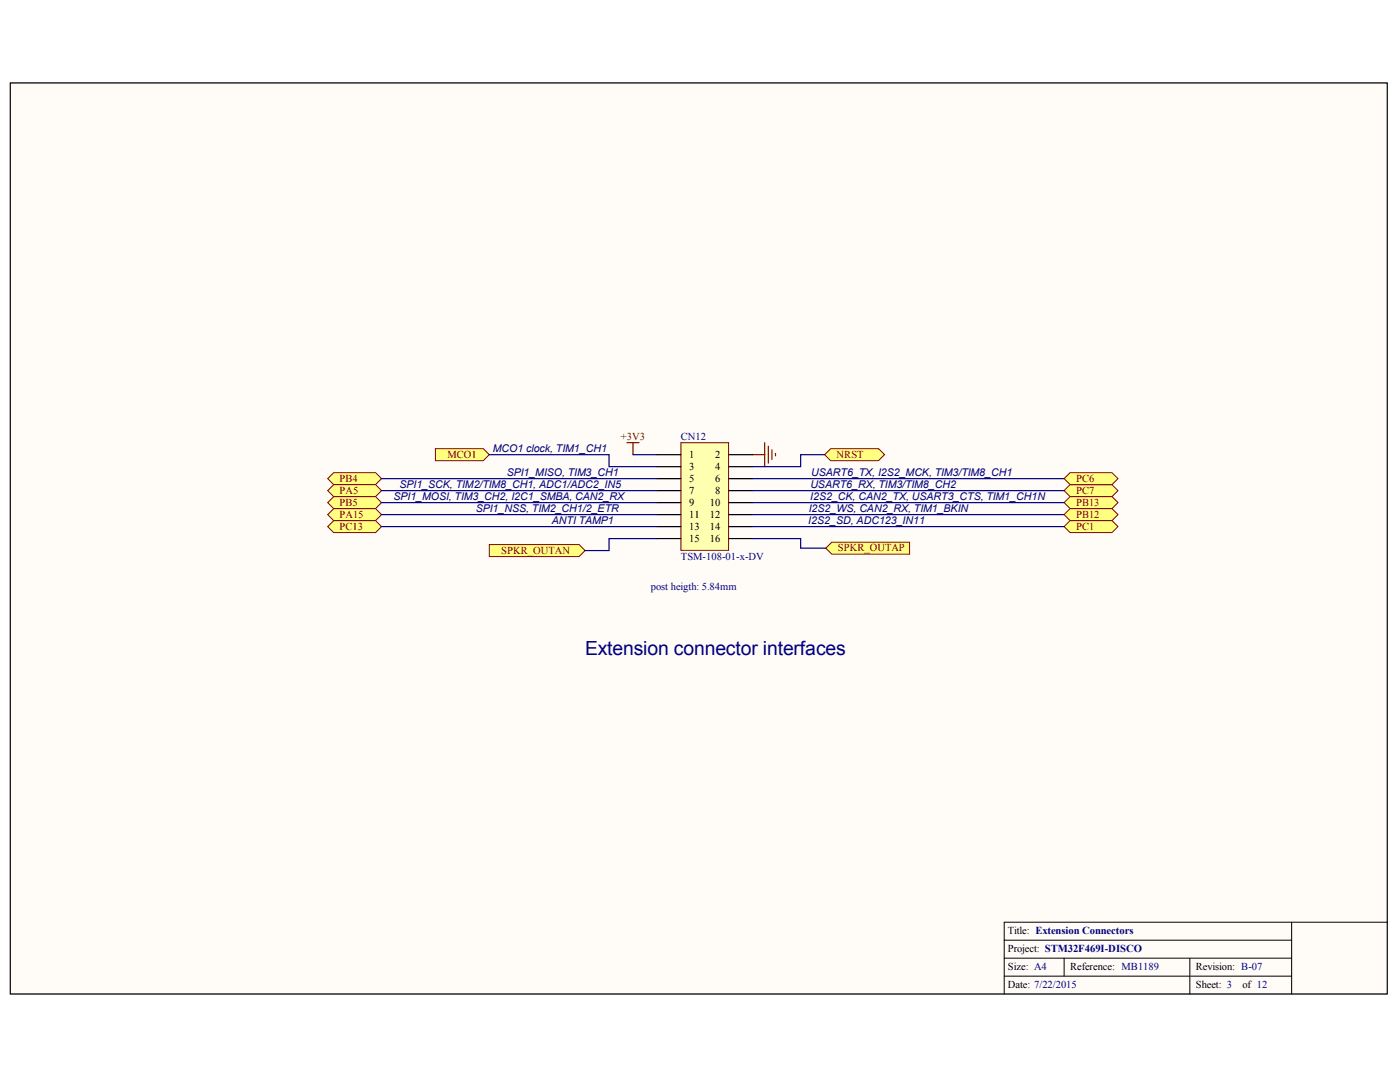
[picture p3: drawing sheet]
<svg xmlns="http://www.w3.org/2000/svg" width="269mm" height="207mm" viewBox="0 0 269 207" stroke-linecap="round" stroke-linejoin="round" font-family="sans-serif">
<defs><g id="words">
<text font-size="3.7" fill="#000080" x="112.3" y="125.7">Extension connector interfaces</text>
<g font-size="2" fill="#800000">
<text x="85.9" y="87.9">MCO1</text>
<text x="119.2" y="84.4">+3V3</text>
<text x="160.6" y="87.9">NRST</text>
<text x="65.2" y="92.5">PB4</text>
<text x="65.2" y="94.8">PA5</text>
<text x="206.6" y="94.8">PC7</text>
<text x="206.6" y="92.5">PC6</text>
<text x="65.2" y="97.1">PB5</text>
<text x="65.2" y="99.4">PA15</text>
<text x="65.2" y="101.7">PC13</text>
<text x="206.6" y="97.1">PB13</text>
<text x="206.6" y="99.4">PB12</text>
<text x="206.6" y="101.7">PC1</text>
<text x="96.3" y="106.3">SPKR_OUTAN</text>
<text x="160.9" y="105.8">SPKR_OUTAP</text>
</g>
<g font-size="2" fill="#000080">
<text x="94.6" y="86.8">MCO1 clock, TIM1_CH1</text>
<text x="130.7" y="84.4">CN12</text>
<text x="75.6" y="96">SPI1_MOSI, TIM3_CH2, I2C1_SMBA, CAN2_RX</text>
<text x="76.7" y="93.7">SPI1_SCK, TIM2/TIM8_CH1, ADC1/ADC2_IN5</text>
<text x="97.3" y="91.4">SPI1_MISO, TIM3_CH1</text>
<text x="155.6" y="96">I2S2_CK, CAN2_TX, USART3_CTS, TIM1_CH1N</text>
<text x="155.6" y="93.7">USART6_RX, TIM3/TIM8_CH2</text>
<text x="155.8" y="91.4">USART6_TX, I2S2_MCK, TIM3/TIM8_CH1</text>
<text x="91.3" y="98.3">SPI1_NSS, TIM2_CH1/2_ETR</text>
<text x="106" y="100.6">ANTI TAMP1</text>
<text x="155.2" y="100.6">I2S2_SD, ADC123_IN11</text>
<text x="155.3" y="98.3">I2S2_WS, CAN2_RX, TIM1_BKIN</text>
<text x="130.7" y="107.4">TSM-108-01-x-DV</text>
<text x="125" y="113.2">post heigth: 5.84mm</text>
</g>
<g font-size="2">
<text x="132.4" y="87.9">1</text>
<text x="137.3" y="87.9">2</text>
<text x="132.4" y="90.2">3</text>
<text x="132.4" y="92.5">5</text>
<text x="132.4" y="94.8">7</text>
<text x="137.3" y="90.2">4</text>
<text x="137.3" y="92.5">6</text>
<text x="137.3" y="94.8">8</text>
<text x="132.4" y="97.1">9</text>
<text x="132.4" y="99.4">11</text>
<text x="132.4" y="101.7">13</text>
<text x="136.3" y="97.1">10</text>
<text x="136.3" y="99.4">12</text>
<text x="136.3" y="101.7">14</text>
<text x="132.4" y="104">15</text>
<text x="136.3" y="104">16</text>
<text x="193.5" y="179.2">Title: Extension Connectors</text>
<text x="193.5" y="182.7">Project: STM32F469I-DISCO</text>
<text x="193.5" y="186.2">Size: A4</text>
<text x="193.5" y="189.7">Date: 7/22/2015</text>
<text x="205.5" y="186.2">Reference: MB1189</text>
<text x="229.6" y="189.7">Sheet: 3</text>
<text x="229.6" y="186.2">Revision: B-07</text>
<text x="238.6" y="189.7">of 12</text>
</g>
</g></defs>
<path d="M2 15.9h264.4v174.8h-264.4z" fill="#fffcf8" stroke="#000" stroke-width=".19"/>
<path d="M248 177v13.8M266.4 177h-73.6v13.8M192.8 180.4h55.2M192.8 183.9h55.2M192.8 187.3h55.2M204.3 183.9v3.4M228.5 183.9v6.9" fill="none" stroke="#000" stroke-width=".19"/>
<g fill="#ffff80" stroke="#800000" stroke-width=".19">
<path d="M159.7 104.1h15v2.3h-15l-1.1-1.2z" fill-rule="evenodd"/>
<path d="M94 104.5h17.2l1.1 1.2-1.1 1.1h-17.2z" fill-rule="evenodd"/>
</g>
<path d="M120.4 85h2.3M121.5 85v2.3" fill="none" stroke="#800000" stroke-width=".23"/>
<g fill="#ffff80" stroke="#800000" stroke-width=".19">
<path d="M159.5 86.1h9.2l1.1 1.2-1.1 1.1h-9.2l-1.2-1.1z" fill-rule="evenodd"/>
<path d="M83.6 86.1h9.2l1.2 1.2-1.2 1.1h-9.2z" fill-rule="evenodd"/>
</g>
<path d="M144.5 87.3h2.3M146.8 85v4.6M147.5 85.6v3.3M148.2 86.3v1.9M148.9 87v.5" fill="none" stroke="#800000" stroke-width=".23"/>
<path d="M130.7 85h9.2v20.6h-9.2z" fill="#ffffb0" stroke="#800000" stroke-width=".19"/>
<g fill="none" stroke="#000" stroke-width=".23">
<path d="M126.1 87.3h4.6M126.1 89.6h4.6M126.1 91.9h4.6M126.1 94.2h4.6M126.1 96.5h4.6M126.1 98.8h4.6M139.9 87.3h4.6M139.9 89.6h4.6M139.9 91.9h4.6M139.9 94.2h4.6M139.9 96.5h4.6M139.9 98.8h4.6"/>
<path d="M126.1 101.1h4.6M126.1 103.4h4.6M139.9 101.1h4.6M139.9 103.4h4.6"/>
</g>
<path d="M121.5 87.3h4.6M144.5 98.8h59.8M158.3 87.3h-4.6v2.3h-9.2M126.1 103.4h-9.2v2.3h-4.6M144.5 103.4h9.2v1.8h4.9" fill="none" stroke="#000080" stroke-width=".23"/>
<path d="M64.1 90.7h8l1.2 1.2-1.2 1.1h-8l-1.2-1.1z" fill-rule="evenodd" fill="#ffff80" stroke="#800000" stroke-width=".19"/>
<path d="M73.3 91.9h52.8" fill="none" stroke="#000080" stroke-width=".23"/>
<path d="M64.1 93h8l1.2 1.2-1.2 1.1h-8l-1.2-1.1z" fill-rule="evenodd" fill="#ffff80" stroke="#800000" stroke-width=".19"/>
<path d="M73.3 94.2h52.8" fill="none" stroke="#000080" stroke-width=".23"/>
<path d="M64.1 95.3h8l1.2 1.2-1.2 1.1h-8l-1.2-1.1z" fill-rule="evenodd" fill="#ffff80" stroke="#800000" stroke-width=".19"/>
<path d="M73.3 96.5h52.8" fill="none" stroke="#000080" stroke-width=".23"/>
<path d="M64.1 97.6h8l1.2 1.2-1.2 1.1h-8l-1.2-1.1z" fill-rule="evenodd" fill="#ffff80" stroke="#800000" stroke-width=".19"/>
<path d="M73.3 98.8h52.8" fill="none" stroke="#000080" stroke-width=".23"/>
<path d="M64.1 99.9h8l1.2 1.2-1.2 1.1h-8l-1.2-1.1z" fill-rule="evenodd" fill="#ffff80" stroke="#800000" stroke-width=".19"/>
<path d="M73.3 101.1h52.8" fill="none" stroke="#000080" stroke-width=".23"/>
<path d="M205.5 93h8l1.2 1.2-1.2 1.1h-8l-1.2-1.1z" fill-rule="evenodd" fill="#ffff80" stroke="#800000" stroke-width=".19"/>
<path d="M144.5 91.9h59.8" fill="none" stroke="#000080" stroke-width=".23"/>
<path d="M205.5 90.7h8l1.2 1.2-1.2 1.1h-8l-1.2-1.1z" fill-rule="evenodd" fill="#ffff80" stroke="#800000" stroke-width=".19"/>
<path d="M144.5 94.2h59.8" fill="none" stroke="#000080" stroke-width=".23"/>
<path d="M205.5 95.3h8l1.2 1.2-1.2 1.1h-8l-1.2-1.1z" fill-rule="evenodd" fill="#ffff80" stroke="#800000" stroke-width=".19"/>
<path d="M144.5 96.5h59.8" fill="none" stroke="#000080" stroke-width=".23"/>
<g fill="#ffff80" stroke="#800000" stroke-width=".19">
<path d="M205.5 97.6h8l1.2 1.2-1.2 1.1h-8l-1.2-1.1z" fill-rule="evenodd"/>
<path d="M205.5 99.9h8l1.2 1.2-1.2 1.1h-8l-1.2-1.1z" fill-rule="evenodd"/>
</g>
<path d="M94 87.3h22.9v2.3h9.2M144.5 101.1h59.8" fill="none" stroke="#000080" stroke-width=".23"/>
<use href="#words"/>
</svg>
